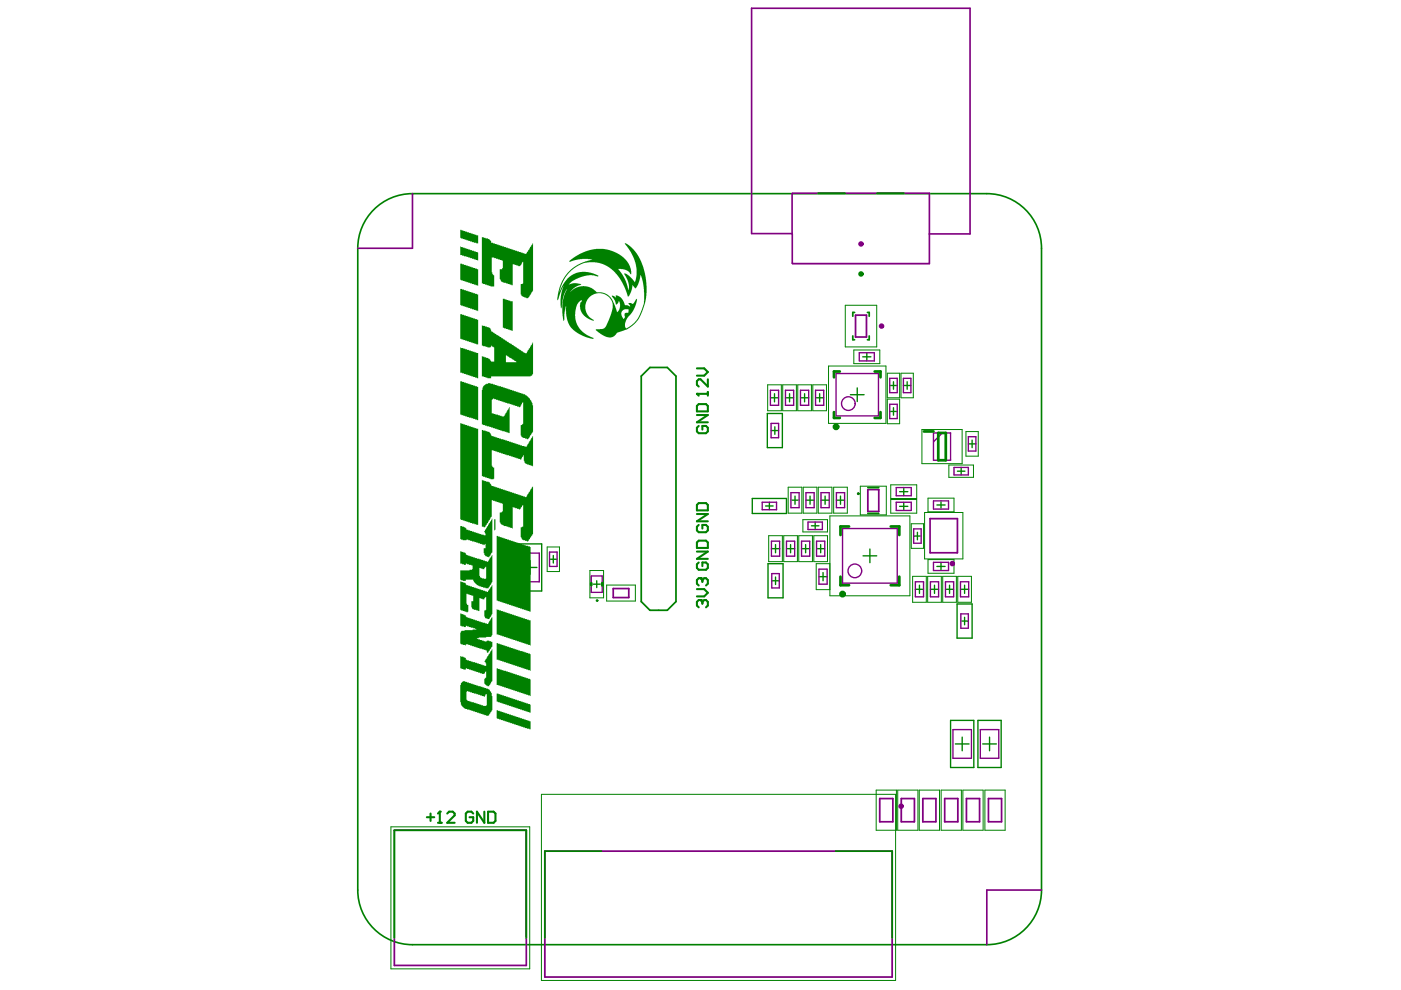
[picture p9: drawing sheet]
<svg xmlns="http://www.w3.org/2000/svg" width="297mm" height="210mm" viewBox="0 0 297 210" stroke-linecap="round" stroke-linejoin="round" font-family="sans-serif">
<g fill="none" stroke="#008000" stroke-width=".21">
<path d="M175.7 77.6h12.1v12.2h-12.1zM179.2 64.7h6.7v8.9h-6.7zM181 74.2h5.5v2.9h-5.5zM188.1 79.1h2.6v5.2h-2.6zM191 79.1h2.6v5.2h-2.6zM162.8 81.6h2.9v5.5h-2.9zM166 81.6h2.8v5.5h-2.8zM169.1 81.6h2.9v5.5h-2.9zM172.3 81.6h2.9v5.5h-2.9zM188.1 84.6h2.6v5.2h-2.6zM195.5 91.1h8.5v7.2h-8.5zM201.2 98.6h5.2v2.6h-5.2z"/>
<path d="M204.8 91.5h2.6v5.2h-2.6zM116 116h2.6v5.2h-2.6zM163 113.6h2.9v5.5h-2.9zM166.2 113.6h2.9v5.5h-2.9zM167.1 103.3h2.9v5.5h-2.9zM169.4 113.6h2.9v5.5h-2.9zM170.2 110.2h5.2v2.6h-5.2zM170.3 103.3h2.9v5.5h-2.9zM172.5 113.6h2.9v5.5h-2.9zM173.5 103.3h2.9v5.5h-2.9zM176 109.4h16.9v16.9h-16.9zM176 119.5h-2.9v5.5h2.9"/>
<path d="M176.8 103.3h2.8v5.5h-2.8zM182.4 103.1h5.5v6.1h-5.5zM188.9 102.8h5.5v2.9h-5.5zM188.9 105.9h5.5v2.9h-5.5zM193.2 111h2.6v5.3h-2.6zM196 108.7h8.1v9.8h-8.1zM196.8 105.6h5.5v2.9h-5.5zM196.8 118.6h5.5v2.9h-5.5zM125.1 121h2.9v5.8h-2.9zM128.6 124h6.1v3.4h-6.1zM193.5 122.2h2.9v5.5h-2.9zM196.7 122.2h2.9v5.5h-2.9z"/>
<path d="M199.9 122.2h2.9v5.5h-2.9zM203.1 122.2h2.9v5.5h-2.9zM82.9 175.3h29.4v30.1h-29.4zM114.8 168.4h75.1v39.5h-75.1zM185.8 167.5h4.3v8.5h-4.3zM190.3 167.5h4.3v8.5h-4.3zM194.9 167.5h4.3v8.5h-4.3zM199.5 167.5h4.3v8.5h-4.3zM204.1 167.5h4.3v8.5h-4.3zM208.8 167.5h4.3v8.5h-4.3z"/>
</g>
<g fill="none" stroke="#008000" stroke-width=".29">
<path d="M182.9 75.7h1.8M183.8 74.8v1.7M162.7 87.7h3.2v7.2h-3.2zM163.3 84.3h1.8M163.5 91.3h1.6M164.2 83.5v1.7M164.3 90.5v1.6M166.5 84.3h1.8M167.4 83.5v1.7M169.7 84.3h1.8M170.6 83.5v1.7M172.9 84.3h1.7"/>
<path d="M173.8 83.5v1.7M180.3 83.7h2.9M181.8 82.2v2.9M188.6 81.7h1.6M188.6 87.2h1.6M189.4 80.9v1.6M189.4 86.4v1.6M191.5 81.7h1.6M192.3 80.9v1.6M203 99.9h1.6M203.8 99.1v1.6M205.3 94.1h1.6"/>
<path d="M206.1 93.3v1.6M109.9 115.3h4.9v10h-4.9zM112.4 118.9v2.9M116.5 118.6h1.6M117.3 117.8v1.6M159.5 105.7h7.2v3.2h-7.2zM162.3 107.3h1.6M162.8 119.5h3.2v7.3h-3.2zM163.1 106.5v1.6M163.6 116.3h1.7M164.4 115.5v1.7M166.7 116.3h1.8"/>
<path d="M167.6 115.5v1.7M167.7 106h1.7M168.6 105.2v1.7M169.9 116.3h1.8M170.8 115.5v1.7M170.9 106h1.7M171.7 105.2v1.7M172 111.5h1.6M172.8 110.7v1.6M173.1 116.3h1.8M174 115.5v1.7M174.1 106h1.7"/>
<path d="M174.9 105.2v1.7M177.3 106h1.8M178.2 105.2v1.7M183 117.9h2.9M184.4 116.4v2.9M190.7 107.4h1.8M190.7 104.2h1.8M191.6 103.4v1.7M191.6 106.5v1.7M193.7 113.7h1.6M194.5 112.9v1.6M198.6 107.1h1.8"/>
<path d="M199.5 106.2v1.7M199.5 119.2v1.8M110.9 120.3h2.9M125.8 123.9h1.4M126.5 123.1v1.5M163.6 123.1h1.6M164.4 122.3v1.6M173.6 122.3h1.8M174.5 121.4v1.7M194.1 124.9h1.7M194.9 124.1v1.7M197.3 124.9h1.7"/>
<path d="M198.1 124.1v1.7M198.6 120.1h1.8M200.5 124.9h1.7M201.3 124.1v1.7M202.9 128.1h3.2v7.2h-3.2zM203.6 124.9h1.8M203.7 131.7h1.6M204.5 124.1v1.7M204.5 130.9v1.6M201.5 152.7h5v10h-5zM202.6 157.7h2.9M204 156.3v2.9"/>
<path d="M207.3 152.7h5v10h-5zM208.4 157.7h2.9M209.8 156.3v2.9"/>
</g>
<path d="M79.2 44.4a11.6 11.6 0 0 1 8.3-3.3h121.7a11.6 11.6 0 0 1 11.6 11.5v136.1a11.6 11.6 0 0 1-11.6 11.6h-121.7a11.6 11.6 0 0 1-11.6-11.6v-136.1a11.5 11.5 0 0 1 3.3-8.2z" fill="none" stroke="#008000" stroke-width=".35"/>
<g fill="none" stroke="#800080" stroke-width=".37">
<path d="M168.1 41h28.9M168.1 55.9h28.9M181.4 66.8h2.3v4.7h-2.3zM184 103.8h2.3v4.6h-2.3zM197.2 110h5.8v7.2h-5.8zM130 124.8h3.3v1.9h-3.3zM83.6 176h28v28.7h-28zM186.5 169.3h2.8v4.9h-2.8zM191.1 169.3h2.8v4.9h-2.8zM195.7 169.3h2.7v4.9h-2.7zM200.3 169.3h2.8v4.9h-2.8zM204.9 169.3h2.8v4.9h-2.8z"/>
<path d="M209.6 169.3h2.8v4.9h-2.8zM115.5 180.5h73.7v26.7h-73.7z"/>
</g>
<path d="M87.5 41.1v11.5h-11.6M168.1 41l-.2 .1v8.5M197 41v14.9M197 49.6h8.7v-47.8h-46.3v47.7h8.5l.2 6.4M220.8 188.7h-11.6v11.6" fill="none" stroke="#800080" stroke-width=".35"/>
<g fill="none" stroke="#800080" stroke-width=".29">
<path d="M177.3 79.2h8.9v9h-8.9zM182.2 74.8h3.2v1.7h-3.2zM163.3 82.7h1.8v3.2h-1.8zM163.5 89.8h1.6v3h-1.6zM166.5 82.7h1.8v3.2h-1.8zM169.7 82.7h1.8v3.2h-1.8zM172.9 82.7h1.7v3.2h-1.7zM188.6 80.2h1.6v3.1h-1.6zM188.6 85.7h1.6v3.1h-1.6zM191.5 80.2h1.6v3.1h-1.6zM197.9 91.8h3.6v5.8h-3.6zM199.8 91.8l-1.9 1.9"/>
<path d="M202.3 99.1h3v1.6h-3zM205.3 92.6h1.6v3h-1.6zM110.4 117.3h3.9v6.1h-3.9zM116.5 117.1h1.6v3h-1.6zM161.6 106.5h3v1.6h-3zM163.6 114.7h1.7v3.2h-1.7zM166.7 114.7h1.8v3.2h-1.8zM167.7 104.5h1.7v3.1h-1.7zM169.9 114.7h1.8v3.2h-1.8zM170.9 104.5h1.7v3.1h-1.7zM171.3 110.7h3.1v1.6h-3.1zM173.1 114.7h1.8v3.2h-1.8z"/>
<path d="M174.1 104.5h1.7v3.1h-1.7zM177.3 104.5h1.8v3.1h-1.8zM178.6 112.1h11.6v11.5h-11.6zM190 103.4h3.2v1.7h-3.2zM190 106.5h3.2v1.7h-3.2zM193.7 112.1h1.6v3.1h-1.6zM197.9 106.2h3.2v1.7h-3.2zM197.9 119.2h3.2v1.8h-3.2zM125.4 122.1h2.3v3.5h-2.3zM163.6 121.6h1.6v3.1h-1.6zM173.6 120.7h1.8v3.2h-1.8zM194.1 123.4h1.7v3.1h-1.7z"/>
<path d="M197.3 123.4h1.7v3.1h-1.7zM200.5 123.4h1.7v3.1h-1.7zM203.6 123.4h1.8v3.1h-1.8zM203.7 130.2h1.6v3h-1.6zM202 154.7h4v6.1h-4zM207.8 154.7h4v6.1h-4z"/>
<circle cx="179.9" cy="85.6" r="1.45"/>
<circle cx="182" cy="104.7" r=".14"/>
<circle cx="181.2" cy="121" r="1.45"/>
</g>
<g fill="none" stroke="#800080" stroke-width=".58">
<circle cx="182.5" cy="51.7" r=".29"/>
<circle cx="186.9" cy="69.1" r=".29"/>
<circle cx="191" cy="170.9" r=".29"/>
</g>
<circle cx="201.9" cy="119.5" r=".14" fill="none" stroke="#800080" stroke-width=".87"/>
<g fill="#008000">
<path d="M97.6 89.7l1.4 .4v.2h.4v.1h.4v.1h.4v.1h.4v.2h.4v.1h.4v20.4l-1.3-.3v-.1h-.4v-.1h-.4v-.2h-.4v-.1h-.4v-.1h-.4v-.2l-.5-.1z"/>
<path d="M104.8 110.1h.2v2.2l-.1 .2h-.1z"/>
<path d="M102.2 101.7l1.7 .6v.2l.2 .2 .2 .3 .7 .2v.1l.8 .1v.2l2 .5v.1l.8 .2v.1h.4v.1h.4v.1l1.9 .6v.1l.4-.1 .1-.6 .6-.5 .1-.5 .5-.5v10h-.1v.3l-.3 .1v.3l-.2 .1v.3l-.3 .1-.1 .4-.8-.3a.65 .65 0 0 1-.7-.6h-.1v-2.1l.5-.1v-4.6l-.2 .1v.3l-.3 .1-.1 .4-1.6-.5v4.6h-.1v-.2h-.4v-.1h-.4v-.1l-.9-.2v-.1l-.6-.1-.3-.5v-2.1h.3l.3-.3v-1.6l-2.3-.7v3.5l-.3 .1-.1 .5-.3 .2-.1 .5-.3 .1v.3l-.3 .1-.1 .4-.6-.1z"/>
<path d="M105.3 113.6l7.2 2.4v13.7l-7.2-2.4z"/>
<path d="M105.3 150.6l7.2 2.3v1.7l-1.2-.2v-.2l-.8-.1v-.1h-.4v-.2l-1.5-.3v-.2l-.8-.1v-.1h-.4v-.2h-.4v-.1l-1.2-.3v-.1h-.4l-.1-.1z"/>
<path d="M105.3 147.1l.8 .1v.1h.4v.1l.8 .2v.1l.7 .1v.2l1.2 .2v.2l2.4 .6v.1h.4v.2h.4l.1 .1v1.7l-7.2-2.3z"/>
<path d="M105.3 141.7l1.4 .4v.1l1 .2v.1h.3v.1l.8 .1v.2h.4v.1h.4v.1l.8 .2v.1h.4v.1h.4v.2h.4v.1h.4v.1h.4l.1 .2v3.5l-.5-.2v-.1h-.4v-.1h-.4v-.1h-.4v-.2h-.4v-.1h-.4v-.1h-.4v-.2h-.4v-.1h-.4v-.1h-.4v-.2h-.4v-.1h-.3v-.1h-.4v-.2h-.4v-.1h-.4v-.1h-.4v-.1h-.4v-.2h-.4z"/>
<path d="M105.3 129.2l.5 .1v.1h.4v.2h.4v.1h.4v.1h.4v.1h.4v.2h.4v.1h.4v.1h.4v.2h.4v.1h.3v.1h.4v.2h.4v.1h.4v.1h.4v.2h.4v.1h.4v.1h.4v5.4l-.5-.2v-.1h-.4v-.1h-.4v-.2h-.4v-.1h-.4v-.1h-.4v-.1h-.4v-.2h-.4v-.1h-.4v-.1h-.4v-.2h-.4v-.1h-.3v-.1h-.4v-.2h-.4v-.1h-.4v-.1h-.4v-.1h-.4v-.2h-.4z"/>
<path d="M105.3 136.3l1.4 .4v.2h.4v.1h.4v.1h.4v.2h.4v.1h.4v.1h.4v.2h.4v.1h.4v.1h.4v.1h.5v.2h.4v.1l1.2 .3 .1 .1v3.5l-.5-.1v-.1h-.4v-.2h-.4v-.1h-.4v-.1h-.4v-.2h-.4v-.1h-.4v-.1h-.4v-.2h-.4v-.1h-.4v-.1h-.4v-.1h-.3v-.2h-.4v-.1h-.4v-.1h-.4v-.2h-.4v-.1h-.4v-.1h-.4z"/>
<path d="M97.6 139.1l1.2 .4v.4h.2v.1l1.2 .3v.1h.5v.1h.4v.2l1.2 .2v.1h.4v.2h.4v-.5l-.4-.6 .2-.1 .4-.9 .3-.1 .4-1 .4-.3v6.7l-.3 .2-.4 .9h-.4l-.6-.5v-1.1l.4-.2v-1.3l-.3 .1-.1 .4h-.5v-.2l-.8-.1v-.1h-.4v-.1l-.8-.2v-.1h-.4v-.1h-.4v-.2h-.4v-.1h-.2v.3h-.6v-.2l-.6-.1z"/>
<path d="M97.6 111.5l1 .3 .3 .3v.2l2 .5v.2h.3v.1l.8 .1v.2l.9 .1v-.4h-.1l-.1-.5 .4-.4 .1-.5 .3-.2 .1-.5 .3-.1v-.3l.2-.1v-.3l.3-.2v7.2l-.3 .1-.4 .9-.8-.3-.2-.2v-.4h-.1v-1.1h.3v-.9l-.3 .3v-.1h-.4v-.2l-.8-.1v-.1l-.8-.2v-.1l-1.3-.3v-.1l-1.2 .1v-.1l-.5-.1z"/>
<path d="M97.6 130.1l1.2 .4v.2l.4 .2v.1l.7 .1v.2l.8 .1v.1h.4v.1l.8 .2v.1h.4v.1h.5v.2h.4v.1l.4-.1 .1-.6 .3-.1 .1-.5 .3-.1v3.8h-.1a.6 .6 0 0 1-1 .3l-2.2 .3 .3 .3h.4v.1h.4v.1h.4v.2l.5 .1a.46 .46 0 0 1 .8-.1l.5 .1v1l-.3 .2-.2 .6-.3 .1v.3l-.3 .1-.1-.5-1-.2v-.2h-.6v-.1h-.4v-.1l-.7-.2v-.1h-.4v-.1l-.8-.2v-.1h-.5v.3l-1.1-.3-.1-.1v-2.4h.1a.53 .53 0 0 1 .8-.4v-.1h1.7v-.1h.8v-.2l-2-.5v-.1h-.2v.3l-1.2-.3z"/>
<path d="M97.6 123.3l1 .3 .3 .5h.4v.1h.4v.1l.8 .2v.1l.7 .1v.2l1.2 .2v.1h.4v.2h.4v.1h.3v-.3l.2-.1v-.2l.3-.2v-.2l.4-.4v6.1h-.1l-.2 .5-.2 .2-.2 .4-.8-.2-.1-.4h-.1v-1.3l.4-.1v-2.7l-.4 .2v.3l-1.1-.3v2.8h-.2v-.2h-.4v-.1l-.8-.1-.1-.4h-.2v-1.3h.4v-1.2l-1.4-.4v2.1h.1v.3h.3v1.4l-.4 .1v-.1h-.4v-.1h-.4v-.2l-.5-.1z"/>
<path d="M97.6 55.9h.4v.1h.4v.2h.4v.1h.4v.1h.3v.2h.4v.1l1.5 .4v3.5l-3.8-1.3z"/>
<path d="M97.6 48.7l1.4 .4v.1h.4v.2h.4v.1h.4v.1h.4v.2h.4v.1h.4v1.7l-.9-.1v-.2h-.4v-.1l-.8-.1v-.2l-1.2-.2v-.1h-.4l-.1-.2z"/>
<path d="M106.6 63.4l1.2 .2v.1h.4v.2h.5v6.2l-2.1-.6z"/>
<path d="M97.6 61.3h.4v.1h.4v.1h.4v.2h.4v.1h.3v.1h.4v.1l1.5 .4v3.6l-3.8-1.3z"/>
<path d="M102.2 50.3l1.5 .4 .4 .4v.4h.4v.1l1.2 .3v.1l.8 .1v.2h.4v.1h.4v.1h.4v.1h.3v.2h.4v.1l.8 .1v.2l1.6 .4v.1h.4v.1l.5-.1v-.3l.3-.1v-.3l.4-.4v-.2l.2-.1v-.3l.4-.4v10.1h-.1v.2l-.3 .1-.1 .6-.4 .4a.37 .37 0 0 1-.3 .2 .37 .37 0 0 1-.4-.1l-.7-.3-.2-.4h-.1v-2.2l.5-.1v-4.6l-.2 .1-.2 .6h-.1a.37 .37 0 0 1-.3 .2 .37 .37 0 0 1-.4-.1l-1-.3v4.5l-1.4-.4v-.1h-.6v-.2a.65 .65 0 0 1-.6-.6h-.1v-2.1h.5v-.3h.1v-1.5l-1.4-.4v-.2h-.4v-.1h-.5v3.1h.1v.4l.4 .3v2.3h-.8v-.1h-.4v-.1l-1.4-.4z"/>
<path d="M97.6 73.7l1.4 .4v.1h.4v.1h.4v.2h.4v.1h.4v.1h.4v.1h.4v5.4l-1.5-.4v-.1h-.4v-.2h-.3v-.1h-.4v-.1h-.4v-.1h-.4v-.2h-.4z"/>
<path d="M97.6 80.9h.4v.1h.4v.1h.4v.1h.4v.2h.3v.1h.4v.1l1.5 .4v7.1l-3.8-1.2z"/>
<path d="M102.2 91.2l1.5 .4 .6 .9h.3v.1h.4v.1l.8 .2v.1h.4v.1h.5v.2l1.2 .2v.1l.8 .2v.1l.8 .1v.2h.4v.1h.4v.1h.4v.2h.5v.1h.5l.1-.5 .3-.2 .1-.5 .3-.1 .1-.5 .4-.4v6.4l-.5-.2v-.1h-.4v-.1h-.4l-.5-.4-.1-1.6-.4 .4-.2 .5h-.2v-.1h-.4v-.1h-.4v-.2l-.8-.1v-.1l-.8-.1v-.2h-.5v-.1h-.4v-.1h-.4v-.2l-2.3-.6v3.2h.1l.1 .4h.3v2.4l-.2 .1h-.6v-.1h-.4v-.1l-1.4-.4z"/>
<path d="M102.4 81.9l.4-.4 .7-.1v-.2l1 .2v.1l.8 .1v.2h.4v.1h.5v.1l.8 .2v.1h.4v.1h.4v.1h.4v.2l.8 .1v.1l.7 .2v.1l1.2 .3v.1h.4l.1 .3h.3l.7 .6v.3l.2 .1v.3l.3 .2v.5h.1v5.7l-.4 .3v.3l-.2 .1v.3l-.4 .5-1.3-.4-.2-.4h-.1v-2.2h.3l.2-.2v-4.6l-.2 .1-.3 .8-.4 .1v-.1l-.8-.1v-.2h-.4v-.1l-.8-.1v-.1h-.5v-.2h-.4v-.1h-.4v-.1l-.7-.2v-.1l-1.2-.3v-.1h-.3l-.2 .3v2.8l1.3 .3v.1h.4v.2h.3v.1h.6l.2-.7 .3-.1 .1-.5 .3-.1v-.3l.2-.3v5.5l-5.8-1.8v-7.3h.1z"/>
<path d="M97.6 52.3l.5 .1v.1h.4v.1h.4v.2h.4v.1h.4v.1h.4v.2h.4v.1h.4v.1h.3l.2 .2v1.7l-.5-.2v-.1h-.4v-.1h-.4v-.2h-.4v-.1h-.4v-.1h-.4v-.2l-1.3-.2z"/>
<path d="M97.6 66.6h.4v.1h.4v.2h.4v.1h.4v.1h.3v.2h.4v.1l1.5 .4v5.2h-.4v-.1h-.4v-.1h-.4v-.2h-.4v-.1h-.4v-.1h-.4v-.2l-1.4-.4z"/>
<path d="M120.7 55.3l2.5-1.6 2.5-.8 2.3-.1 1.2 .2 1.4 .5 1.1 .7 1.1 1 .5 .6 .4 1.2 .1 1.2-.9-.9-.8-.2-1.1-.1 .9 1.2 .7 1.2 .6 2.1 .2-.5-.1-.8-.9-2.2 1 .4 1.2 1.4 .4-1.4v-1.5l-.7-2.4-.7-1.3-1.1-1.6h.2l.6 .3 1.1 1.1 1 1.3 .7 1.6 .8 2.9 .2 3.3-.4 2.5-.6 1.5-.8 1.7-1.8 1.7-.6 .4-2 .6-.7 .8-.4 .2-.7 .1-.8-.2-1.9-1.3a.28 .28 0 0 1 .1-.3 .28 .28 0 0 1 .4 0h.8l.7-.5 .9-2 .6-2-.1-1.3-.5-.8-.8-.7-1.1-.3h-1l-.9 .4-.9 .8-.4 .9-.1 1.2 .2 .7 .5 .9 1 .7 .1 .2-1.4-.5-1.1-1.1-.4-1.3 .1-1 .2-.1v-.4l-.3 .2-.6 .7-.4 1.3v2l.6 1.5 1.4 1.5 1.7 .8a.18 .18 0 0 1 0 .3 .18 .18 0 0 1-.3-.1l-1.3-.3-1.4-.7-1.7-1.4-.5-1-.3-.9-.2-1.5v-1.1l-.3 1.2-.1 1.7-.1 .3-.3-1.6 .1-2.4 .3-1.6 .7-1.2-.3 .2-.6 1.4-.3 2.2-.2 .3v-2.6l.6-2.2-.4 .7-.7 2.1-.2 .3 .1-1.3 .4-1.8 .8-1.6 .8-1.1 1.1-1.1 1-.6 1.7-.8 1.5-.4-2.2-.1-1.2 .2-1.3 .4h-.2zM120.6 57.9l-1.3 1.9-.7 2.1 1-2 1.2-1.3 1.5-.8 1.9-.2 1.7 .4 1 .5-.2 .2-1.2-.4-1.3 .1-1.3 .4-1.5 .7-.8 .8 .9-.3h.7l.9 .2 .1 .2-1.1 .4-1.2 1.1 1.3-1 1.7-.2 1.6 .4 1 .9h1l.8 .2 .8 .4 .6 .7 .7 1.6 .4 1.3 .3-.3 .3-.4v-1.3l-.2-.4-.2 .5-.4 .3-.2-.9-.7-1 .6 .1 .3 .4v-.6l.8 .3 .7 .7 .4 1.1h.5l.5 .3 .1-.2-.3-.3v-.3l1 .2 .5-.9 .3-.2-.3 1.3-.5 1.3-1.6 2.1-.2 1.2 .2 .4 1.3-.7 1.1-1.2 .7-1.3 .7-1.9v-3.7l-.4-1.7-.3-.8-.4 1.8-.4 .7a.26 .26 0 0 1-.3 .3 .26 .26 0 0 1-.3-.3l-.3-.3-.3 1.3-.4 .9-.3 .2-.7-2.1-.8-1.6-.8-1-1.8-1.7-1.9-.8-.9-.1-2.3 .1-1.7 .8zM131.8 66v.8l.5 .8 .2-.3-.1-.8 .3-.2h.5l.1-.6-.8-.1z"/>
<path d="M97.6 116.9l1 .3 .2 .3 .4 .2v.1l1.9 .5v.2h.5v.1h.4v.1h.4v.2l.8 .1v.1l.4-.1 .1-.5 .3-.2v-.2l.4-.4v5.7l-.3 .3v.2l-.2 .2v.2h-.2a.44 .44 0 0 1-.3 .4 .44 .44 0 0 1-.5-.1h-.5v-.1h-.4v-.2a1.71 1.71 0 0 1-1.3-.7l-.2-.2a.59 .59 0 0 0-.3-.5 .59 .59 0 0 0-.7 0h-.7v.3h-.7v-.2l-.5-.1v-2h1.9v-.1l.7-.1v-.8h-.3v-.1h-.5v-.2h-.4v-.1h-.2v.3h-.4v-.2h-.4v-.1h-.4zM101.6 120.4v1.7h.2v.3l.4 .1v.1l.7 .2 .2-.2v-2.4l-.4 .2v.3z"/>
<path d="M97.7 144.8l.3-.1a.46 .46 0 0 1 .8-.1l4 1.3a1.36 1.36 0 0 1 1.3 1h.2v.7h.1v3l-.4 .4v.2l-.3 .2-.1 .4h-.5v-.2h-.4v-.1h-.4v-.1h-.4v-.2h-.4v-.1h-.4v-.1h-.4v-.2l-1.4-.3a1.71 1.71 0 0 1-1.3-.8l-.3-.3v-.5h-.1v-3.7h.1zM98.9 146.7v1.7l.3 .2 1.3 .3v.1h.4v.1h.3v.2l1.2 .2v.2h.7l.1-.2v-2.3h-.3l-.1 .5h-.2v-.1l-.8-.2v-.1h-.4v-.1h-.4v-.1h-.5v-.2l-.8-.1v-.1h-.4v-.2z"/>
<path d="M102.2 69l1.7 .5 .1 .4h.1v.4l.7 .2 .5 .6 .5 .1 .2 .2h.2l.1 .3h.3l.1 .3h.3l.1 .2 .7 .3 .1 .3 .5 .1 .2 .2h.2l.2 .3h.2l.2 .3h.2l.1 .2h.3l.1 .3h.3l.1 .3h.3l.1 .2 .5 .1v.2l.3-.2 .1-.5 .3-.1v-.3l.3-.1 .1-.5 .3-.2 .1-.5h.1v6.7l-.5 .5h-8.4v.4h-.8v-.1l-1.1-.3v-4.3l.6 .3a1.47 1.47 0 0 1 1.3 .9h.7v-3l-.7-.4a.44 .44 0 0 1-.3 .4 .44 .44 0 0 1-.5-.2l-1.1-.2zM107.3 75.4v1.4h2.2l-.1-.3-.7-.2-.1-.3h-.3l-.4-.4h-.2l-.2-.2z"/>
</g>
<path d="M173.4 41h5.8M185.9 41h5.8M136 79.8l1.8-1.9h3.7l1.8 1.9v47.8l-1.8 1.8h-3.7l-1.8-1.8zM180.8 71.2v.8h.4M181.2 66.2h-.4v.9M183.9 66.2h.4v.9M184.3 71.2v.8h-.4M184 108.9h2.3M184 103.4h2.3M83.6 198.8v-22.8h28v22.8M127.5 180.5h-12v18.3M177.2 180.5h12v18.3" fill="none" stroke="#008000" stroke-width=".37"/>
<path d="M178.1 78.8h-1.3v1.2M185.4 78.8h1.3v1.2M176.8 87.4v1.2h1.3M186.7 87.4v1.2h-1.3M195.9 91.5h2M198.9 91.8h1.6v5.8h-1.6zM180 111.6h-1.8v1.8M188.9 111.6h1.8v1.8M125.4 123.6v.5M127.7 123.6v.5M178.2 122.3v1.8h1.8M190.7 122.3v1.8h-1.8" fill="none" stroke="#008000" stroke-width=".58"/>
<path d="M148.5 127.2h-.4l-.3 .4v.8l.3 .4" fill="none" stroke="#008000" stroke-width=".44"/>
<circle cx="148.5" cy="127.2" r=".22" fill="#008000"/>
<path d="M147.8 124.9h1.5l.8 .8-.8 .8h-1.5M148.5 127.2l.4 .4M148.5 122.6h-.4l-.3 .4v.8l.3 .3M148.9 127.6v.4M148.9 127.6l.4-.4h.4l.4 .4v.8l-.4 .4" fill="none" stroke="#008000" stroke-width=".44"/>
<circle cx="148.5" cy="122.6" r=".22" fill="#008000"/>
<g fill="none" stroke="#008000" stroke-width=".44">
<path d="M147.8 86.1l.3-.4h1.6l.4 .4v1.1h-2.3zM147.8 88h2.3l-2.3 1.5h2.3M147.8 83.5h2.3M148.1 90.3l-.3 .4v.8l.3 .4h1.6l.4-.4v-.8l-.4-.4h-.8v.8M150.1 83.1v.8M147.8 107.1l.3-.4h1.6l.4 .4v1.1h-2.3zM147.8 115l.3-.4h1.6l.4 .4v1.2h-2.3zM147.8 116.9h2.3l-2.3 1.6h2.3M147.8 109h2.3l-2.3 1.5h2.3M148.1 111.3l-.3 .4v.8l.3 .3h1.6l.4-.3v-.8l-.4-.4h-.8v.8M148.1 119.3l-.3 .3v.8l.3 .4h1.6l.4-.4v-.8l-.4-.3h-.8v.7M148.5 122.6l.4 .4"/>
<path d="M148.9 123v.4M148.9 123l.4-.4h.4l.4 .4v.8l-.4 .3"/>
</g>
<circle cx="147.8" cy="83.5" r=".22" fill="#008000"/>
<path d="M147.8 78.1h1.5l.8 .8-.8 .7h-1.5M147.8 83.5l.3 .4M150.1 80.4v1.6l-1.6-1.6h-.4l-.3 .4v.8l.3 .4M90.5 173.3h1.6M91.3 172.5v1.6M92.9 174.4h.7M93.2 172.1v2.3" fill="none" stroke="#008000" stroke-width=".44"/>
<circle cx="93.2" cy="172.1" r=".22" fill="#008000"/>
<path d="M93.2 172.1l-.3 .4M94.8 172.5l.4-.4h.8l.4 .4v.4l-1.6 1.5h1.6M100.3 172.5l-.4-.4h-.7l-.4 .4v1.6l.4 .3h.7l.4-.3v-.8h-.8M102.7 172.1v2.3l-1.6-2.3v2.3M103.5 172.1h1.2l.3 .4v1.6l-.3 .3h-1.2z" fill="none" stroke="#008000" stroke-width=".44"/>
<circle cx="182.5" cy="58.1" r=".29" fill="none" stroke="#008000" stroke-width=".58"/>
<g fill="none" stroke="#008000" stroke-width=".29">
<circle cx="182" cy="104.7" r=".14"/>
<circle cx="126.6" cy="127.3" r=".14"/>
</g>
<g fill="none" stroke="#008000" stroke-width=".73">
<circle cx="177.3" cy="90.5" r=".36"/>
<circle cx="178.6" cy="126" r=".36"/>
</g>
</svg>
